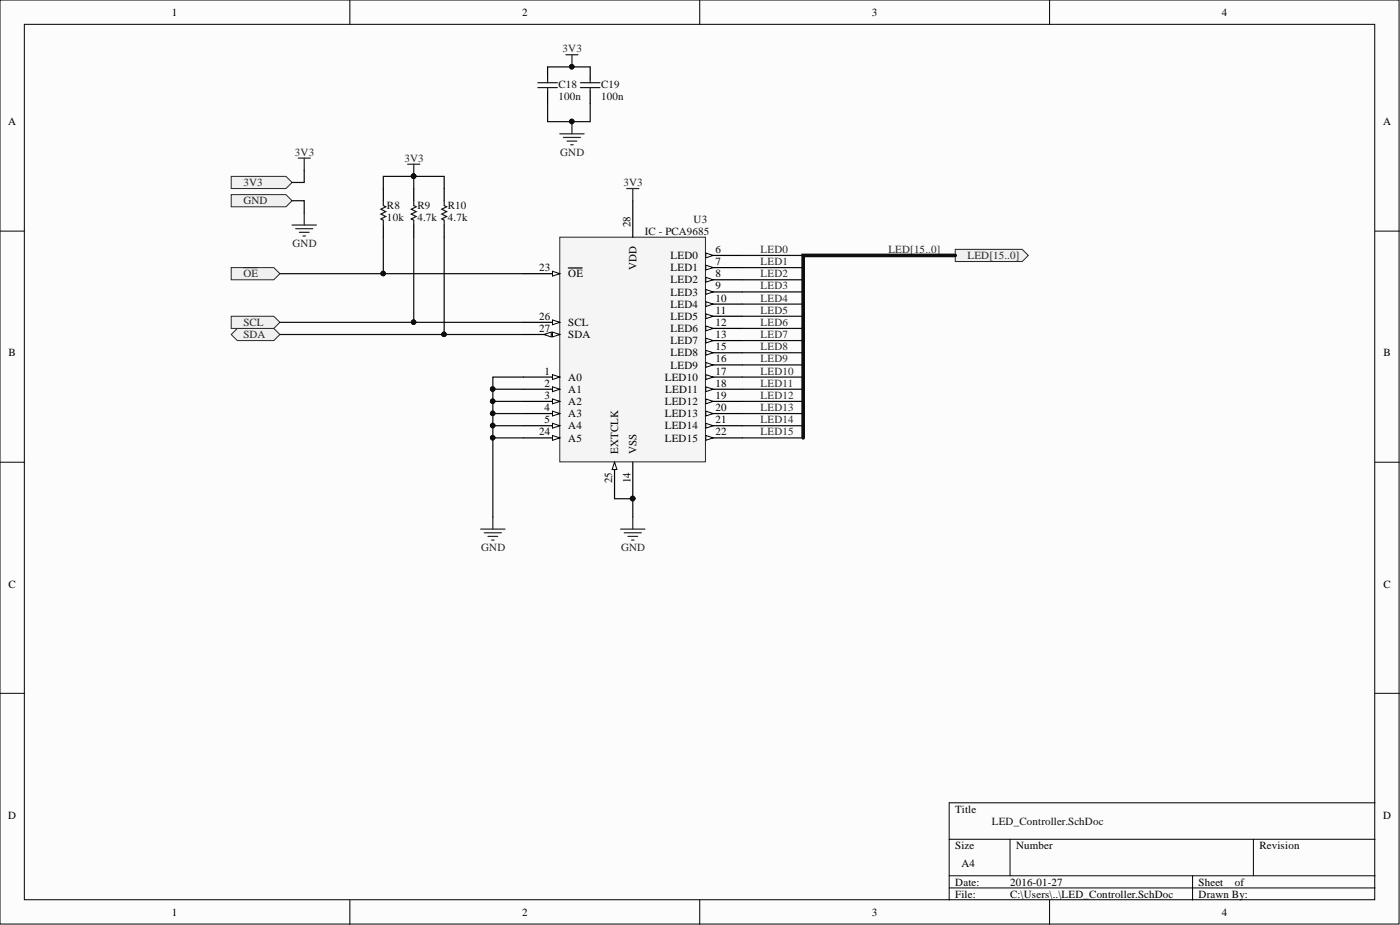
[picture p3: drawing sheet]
<svg xmlns="http://www.w3.org/2000/svg" width="292mm" height="193mm" viewBox="0 0 292 193" stroke-linecap="round" stroke-linejoin="round" font-family="sans-serif">
<defs><g id="words">
<g font-size="2.3">
<text x="35.9" y="3.3">1</text>
<text x="108.9" y="3.3">2</text>
<text x="181.9" y="3.3">3</text>
<text x="254.9" y="3.3">4</text>
<text x="1.7" y="26.1">A</text>
<text x="288.6" y="26.1">A</text>
<text x="131.5" y="47.5" transform="rotate(-90 131.5 47.5)">28</text>
<text x="149.3" y="52.8">6</text>
<text x="112.5" y="56.6">23</text>
<text x="118.6" y="57.9">OE</text>
<text x="132.8" y="56.2" transform="rotate(-90 132.8 56.2)">VDD</text>
<text x="139.9" y="54.1">LED0</text>
<text x="139.9" y="56.6">LED1</text>
<text x="139.9" y="59.1">LED2</text>
<text x="149.3" y="55.3">7</text>
<text x="149.3" y="57.9">8</text>
<text x="139.9" y="61.7">LED3</text>
<text x="139.9" y="64.2">LED4</text>
<text x="149.3" y="60.4">9</text>
<text x="149.3" y="62.9">10</text>
<text x="149.3" y="65.5">11</text>
<text x="112.5" y="66.7">26</text>
<text x="112.5" y="69.3">27</text>
<text x="118.6" y="68">SCL</text>
<text x="118.6" y="70.5">SDA</text>
<text x="139.9" y="66.7">LED5</text>
<text x="139.9" y="69.3">LED6</text>
<text x="139.9" y="71.8">LED7</text>
<text x="149.3" y="68">12</text>
<text x="149.3" y="70.5">13</text>
<text x="1.8" y="74.4">B</text>
<text x="139.9" y="74.4">LED8</text>
<text x="139.9" y="76.9">LED9</text>
<text x="149.3" y="73.1">15</text>
<text x="149.3" y="75.6">16</text>
<text x="288.7" y="74.4">B</text>
<text x="113.6" y="78.2">1</text>
<text x="113.6" y="80.7">2</text>
<text x="113.6" y="83.2">3</text>
<text x="118.6" y="79.4">A0</text>
<text x="118.6" y="82">A1</text>
<text x="138.7" y="79.4">LED10</text>
<text x="138.8" y="82">LED11</text>
<text x="149.3" y="78.2">17</text>
<text x="149.3" y="80.7">18</text>
<text x="149.3" y="83.2">19</text>
<text x="113.6" y="85.8">4</text>
<text x="113.6" y="88.3">5</text>
<text x="118.6" y="84.5">A2</text>
<text x="118.6" y="87">A3</text>
<text x="118.6" y="89.6">A4</text>
<text x="138.7" y="84.5">LED12</text>
<text x="138.7" y="87">LED13</text>
<text x="138.7" y="89.6">LED14</text>
<text x="149.3" y="85.8">20</text>
<text x="149.3" y="88.3">21</text>
<text x="112.5" y="90.8">24</text>
<text x="118.6" y="92.1">A5</text>
<text x="129" y="94.7" transform="rotate(-90 129 94.7)">EXTCLK</text>
<text x="132.8" y="94.7" transform="rotate(-90 132.8 94.7)">VSS</text>
<text x="138.7" y="92.1">LED15</text>
<text x="149.3" y="90.8">22</text>
<text x="127.7" y="100.7" transform="rotate(-90 127.7 100.7)">25</text>
<text x="131.5" y="100.7" transform="rotate(-90 131.5 100.7)">14</text>
<text x="1.8" y="122.6">C</text>
<text x="288.7" y="122.6">C</text>
<text x="1.7" y="170.8">D</text>
<text x="199.3" y="169.5">Title</text>
<text x="288.6" y="170.8">D</text>
<text x="199.3" y="177.1">Size</text>
<text x="212" y="177.1">Number</text>
<text x="262.8" y="177.1">Revision</text>
<text x="199.3" y="184.7">Date:</text>
<text x="200.6" y="180.9">A4</text>
<text x="210.7" y="184.7">2016-01-27</text>
<text x="250.1" y="184.7">Sheet</text>
<text x="257.7" y="184.7">of</text>
<text x="35.9" y="191.1">1</text>
<text x="108.9" y="191.1">2</text>
<text x="181.9" y="191.1">3</text>
<text x="199.3" y="187.3">File:</text>
<text x="210.7" y="187.3">C:\Users\..\LED_Controller.SchDoc</text>
<text x="250.1" y="187.3">Drawn By:</text>
<text x="254.9" y="191.1">4</text>
</g>
<g font-size="2.3" fill="#262626">
<text x="117.4" y="10.9">3V3</text>
<text x="61.5" y="32.5">3V3</text>
<text x="84.4" y="33.8">3V3</text>
<text x="116.9" y="32.5">GND</text>
<text x="50.8" y="38.8">3V3</text>
<text x="130.1" y="38.8">3V3</text>
<text x="50.8" y="42.6">GND</text>
<text x="61" y="51.5">GND</text>
<text x="158.7" y="52.8">LED0</text>
<text x="185.3" y="52.8">LED[15..0]</text>
<text x="50.8" y="57.9">OE</text>
<text x="158.7" y="55.3">LED1</text>
<text x="158.7" y="57.9">LED2</text>
<text x="201.8" y="54.1">LED[15..0]</text>
<text x="158.7" y="60.4">LED3</text>
<text x="158.7" y="62.9">LED4</text>
<text x="158.7" y="65.5">LED5</text>
<text x="50.8" y="70.5">SDA</text>
<text x="50.8" y="68">SCL</text>
<text x="158.7" y="68">LED6</text>
<text x="158.7" y="70.5">LED7</text>
<text x="158.7" y="73.1">LED8</text>
<text x="158.7" y="75.6">LED9</text>
<text x="158.7" y="78.2">LED10</text>
<text x="158.7" y="80.7">LED11</text>
<text x="158.7" y="83.2">LED12</text>
<text x="158.7" y="85.8">LED13</text>
<text x="158.7" y="88.3">LED14</text>
<text x="158.7" y="90.8">LED15</text>
<text x="100.4" y="114.9">GND</text>
<text x="129.6" y="114.9">GND</text>
</g>
<g font-size="2.3" fill="#0e0e0e">
<text x="116.5" y="20.8">100n</text>
<text x="116.5" y="18.3">C18</text>
<text x="125.4" y="20.8">100n</text>
<text x="125.4" y="18.3">C19</text>
<text x="80.7" y="46.2">10k</text>
<text x="80.7" y="43.6">R8</text>
<text x="87.1" y="46.2">4.7k</text>
<text x="87.1" y="43.6">R9</text>
<text x="93.4" y="46.2">4.7k</text>
<text x="93.4" y="43.6">R10</text>
<text x="144.7" y="46.4">U3</text>
<text x="134.6" y="49">IC - PCA9685</text>
<text x="206.9" y="172">LED_Controller.SchDoc</text>
</g>
</g></defs>
<g fill="#fcfcfc" stroke="#000" stroke-width=".21">
<path d="M0 0h291.9v192.8h-291.9z"/>
<path d="M5.1 5.1h281.7v182.6h-281.7z"/>
</g>
<g fill="none" stroke="#000" stroke-width=".21">
<path d="M73 0v5.1M146 0v5.1M219 0v5.1M0 48.2h5.1M286.9 48.2h5.1M0 96.4h5.1M286.9 96.4h5.1M0 144.6h5.1M286.9 144.6h5.1M198 175.1h88.9M210.7 175.1v7.6M261.5 175.1v7.6"/>
<path d="M286.9 167.5h-88.9v20.3M73 187.8v5.1M146 187.8v5.1M198 182.7h88.9M198 185.2h88.9M219 187.8v5.1M248.8 182.7v5.1"/>
</g>
<path d="M129.5 110.4h5.1M130.2 111.1h3.6M131 111.9h2M131.8 112.7h.5M132 107.8v2.6" fill="none" stroke="#262626" stroke-width=".25"/>
<path d="M116.8 49.5h30.4v46.9h-30.4z" fill="#f5f5f5" stroke="#262626" stroke-width=".21"/>
<path d="M109.2 78.7h7.6" fill="none" stroke="#000" stroke-width=".25"/>
<path d="M115.3 78.2l1.5 .5-1.5 .5z" fill="#fcfcfc"/>
<path d="M115.3 78.2l1.5 .5-1.5 .5z" fill="none" stroke="#000" stroke-width=".21"/>
<path d="M109.2 81.2h7.6" fill="none" stroke="#000" stroke-width=".25"/>
<path d="M115.3 80.7l1.5 .5-1.5 .5z" fill="#fcfcfc"/>
<path d="M115.3 80.7l1.5 .5-1.5 .5z" fill="none" stroke="#000" stroke-width=".21"/>
<path d="M109.2 83.7h7.6" fill="none" stroke="#000" stroke-width=".25"/>
<path d="M115.3 83.2l1.5 .5-1.5 .5z" fill="#fcfcfc"/>
<path d="M115.3 83.2l1.5 .5-1.5 .5z" fill="none" stroke="#000" stroke-width=".21"/>
<path d="M109.2 86.3h7.6" fill="none" stroke="#000" stroke-width=".25"/>
<path d="M115.3 85.8l1.5 .5-1.5 .5z" fill="#fcfcfc"/>
<path d="M115.3 85.8l1.5 .5-1.5 .5z" fill="none" stroke="#000" stroke-width=".21"/>
<path d="M109.2 88.8h7.6" fill="none" stroke="#000" stroke-width=".25"/>
<path d="M115.3 88.3l1.5 .5-1.5 .5z" fill="#fcfcfc"/>
<path d="M115.3 88.3l1.5 .5-1.5 .5z" fill="none" stroke="#000" stroke-width=".21"/>
<path d="M132 41.9v7.6M147.3 53.3h7.6M132 96.4v7.6" fill="none" stroke="#000" stroke-width=".25"/>
<circle cx="132" cy="104" r=".47" fill="#0e0e0e" stroke="#0e0e0e" stroke-width=".21"/>
<path d="M147.3 52.8l1.5 .5-1.5 .5z" fill="#fcfcfc"/>
<path d="M147.3 52.8l1.5 .5-1.5 .5z" fill="none" stroke="#000" stroke-width=".21"/>
<path d="M147.3 55.8h7.6" fill="none" stroke="#000" stroke-width=".25"/>
<path d="M147.3 55.3l1.5 .5-1.5 .5z" fill="#fcfcfc"/>
<path d="M147.3 55.3l1.5 .5-1.5 .5z" fill="none" stroke="#000" stroke-width=".21"/>
<path d="M147.3 58.4h7.6" fill="none" stroke="#000" stroke-width=".25"/>
<path d="M147.3 57.9l1.5 .5-1.5 .5z" fill="#fcfcfc"/>
<path d="M147.3 57.9l1.5 .5-1.5 .5z" fill="none" stroke="#000" stroke-width=".21"/>
<path d="M147.3 60.9h7.6" fill="none" stroke="#000" stroke-width=".25"/>
<path d="M147.3 60.4l1.5 .5-1.5 .5z" fill="#fcfcfc"/>
<path d="M147.3 60.4l1.5 .5-1.5 .5z" fill="none" stroke="#000" stroke-width=".21"/>
<path d="M147.3 63.4h7.6" fill="none" stroke="#000" stroke-width=".25"/>
<path d="M147.3 62.9l1.5 .5-1.5 .5z" fill="#fcfcfc"/>
<path d="M147.3 62.9l1.5 .5-1.5 .5z" fill="none" stroke="#000" stroke-width=".21"/>
<path d="M147.3 66h7.6" fill="none" stroke="#000" stroke-width=".25"/>
<path d="M147.3 65.5l1.5 .5-1.5 .5z" fill="#fcfcfc"/>
<path d="M147.3 65.5l1.5 .5-1.5 .5z" fill="none" stroke="#000" stroke-width=".21"/>
<path d="M147.3 68.5h7.6" fill="none" stroke="#000" stroke-width=".25"/>
<path d="M147.3 68l1.5 .5-1.5 .5z" fill="#fcfcfc"/>
<path d="M147.3 68l1.5 .5-1.5 .5z" fill="none" stroke="#000" stroke-width=".21"/>
<path d="M147.3 71.1h7.6" fill="none" stroke="#000" stroke-width=".25"/>
<path d="M147.3 70.5l1.5 .6-1.5 .5z" fill="#fcfcfc"/>
<path d="M147.3 70.5l1.5 .6-1.5 .5z" fill="none" stroke="#000" stroke-width=".21"/>
<path d="M147.3 73.6h7.6" fill="none" stroke="#000" stroke-width=".25"/>
<path d="M147.3 73.1l1.5 .5-1.5 .5z" fill="#fcfcfc"/>
<path d="M147.3 73.1l1.5 .5-1.5 .5z" fill="none" stroke="#000" stroke-width=".21"/>
<path d="M147.3 76.1h7.6" fill="none" stroke="#000" stroke-width=".25"/>
<path d="M147.3 75.6l1.5 .5-1.5 .5z" fill="#fcfcfc"/>
<path d="M147.3 75.6l1.5 .5-1.5 .5z" fill="none" stroke="#000" stroke-width=".21"/>
<path d="M147.3 78.7h7.6" fill="none" stroke="#000" stroke-width=".25"/>
<path d="M147.3 78.2l1.5 .5-1.5 .5z" fill="#fcfcfc"/>
<path d="M147.3 78.2l1.5 .5-1.5 .5z" fill="none" stroke="#000" stroke-width=".21"/>
<path d="M147.3 81.2h7.6" fill="none" stroke="#000" stroke-width=".25"/>
<path d="M147.3 80.7l1.5 .5-1.5 .5z" fill="#fcfcfc"/>
<path d="M147.3 80.7l1.5 .5-1.5 .5z" fill="none" stroke="#000" stroke-width=".21"/>
<path d="M147.3 83.7h7.6" fill="none" stroke="#000" stroke-width=".25"/>
<path d="M147.3 83.2l1.5 .5-1.5 .5z" fill="#fcfcfc"/>
<path d="M147.3 83.2l1.5 .5-1.5 .5z" fill="none" stroke="#000" stroke-width=".21"/>
<path d="M147.3 86.3h7.6" fill="none" stroke="#000" stroke-width=".25"/>
<path d="M147.3 85.8l1.5 .5-1.5 .5z" fill="#fcfcfc"/>
<path d="M147.3 85.8l1.5 .5-1.5 .5z" fill="none" stroke="#000" stroke-width=".21"/>
<path d="M147.3 88.8h7.6" fill="none" stroke="#000" stroke-width=".25"/>
<path d="M147.3 88.3l1.5 .5-1.5 .5z" fill="#fcfcfc"/>
<path d="M147.3 88.3l1.5 .5-1.5 .5z" fill="none" stroke="#000" stroke-width=".21"/>
<path d="M147.3 91.4h7.6" fill="none" stroke="#000" stroke-width=".25"/>
<path d="M147.3 90.8l1.5 .6-1.5 .5z" fill="#fcfcfc"/>
<path d="M147.3 90.8l1.5 .6-1.5 .5z" fill="none" stroke="#000" stroke-width=".21"/>
<path d="M109.2 57.1h7.6" fill="none" stroke="#000" stroke-width=".25"/>
<path d="M115.3 56.6l1.5 .5-1.5 .5z" fill="#fcfcfc"/>
<path d="M115.3 56.6l1.5 .5-1.5 .5z" fill="none" stroke="#000" stroke-width=".21"/>
<path d="M118.6 55.9h1.5M120.2 55.9h1.3M109.2 91.4h7.6" fill="none" stroke="#000" stroke-width=".25"/>
<path d="M115.3 90.8l1.5 .6-1.5 .5z" fill="#fcfcfc"/>
<path d="M115.3 90.8l1.5 .6-1.5 .5z" fill="none" stroke="#000" stroke-width=".21"/>
<path d="M128.2 96.4v7.6" fill="none" stroke="#000" stroke-width=".25"/>
<path d="M128.2 96.4l.5 1.5h-1z" fill="#fcfcfc"/>
<path d="M128.2 96.4l.5 1.5h-1z" fill="none" stroke="#000" stroke-width=".21"/>
<path d="M109.2 67.2h7.6" fill="none" stroke="#000" stroke-width=".25"/>
<path d="M115.3 66.7l1.5 .5-1.5 .6z" fill="#fcfcfc"/>
<path d="M115.3 66.7l1.5 .5-1.5 .6z" fill="none" stroke="#000" stroke-width=".21"/>
<path d="M109.2 69.8h7.6" fill="none" stroke="#000" stroke-width=".25"/>
<path d="M115.3 69.3l1.5 .5-1.5 .5z" fill="#fcfcfc"/>
<path d="M115.3 69.3l1.5 .5-1.5 .5z" fill="none" stroke="#000" stroke-width=".21"/>
<path d="M113.5 69.8l1.5-.5v1z" fill="#fcfcfc"/>
<path d="M113.5 69.8l1.5-.5v1z" fill="none" stroke="#000" stroke-width=".21"/>
<g fill="#0e0e0e" stroke="#0e0e0e" stroke-width=".21">
<circle cx="132" cy="104" r=".47"/>
<circle cx="119.3" cy="25.3" r=".47"/>
</g>
<path d="M116.8 27.9h5.1M117.6 28.7h3.5M118.3 29.4h2M119.1 30.2h.5M119.3 25.4v2.5M130.8 39.3h2.5M132 39.3v2.6" fill="none" stroke="#262626" stroke-width=".25"/>
<path d="M114.3 14v2.5M114.3 19v2.6" fill="none" stroke="#000" stroke-width=".25"/>
<path d="M112.2 18.3h4.1M112.2 17.3h4.1M114.3 16.5v.8M114.3 18.3v.7" fill="none" stroke="#1c1c1c" stroke-width=".25"/>
<g fill="#f0f0f0" stroke="#262626" stroke-width=".21">
<path d="M48.2 69.8l1.3-1.3h7.6l1.3 1.3-1.3 1.3h-7.6z" fill-rule="evenodd"/>
<path d="M48.2 66h8.9l1.3 1.2-1.3 1.3h-8.9z" fill-rule="evenodd"/>
<path d="M48.2 55.8h8.9l1.3 1.3-1.3 1.3h-8.9z" fill-rule="evenodd"/>
</g>
<path d="M50.8 55.8h1.5M52.4 55.8h1.3" fill="none" stroke="#262626" stroke-width=".25"/>
<path d="M199.3 52h14l1.2 1.3-1.2 1.3h-14z" fill-rule="evenodd" fill="#f0f0f0" stroke="#262626" stroke-width=".21"/>
<path d="M85.1 34.3h2.5M86.3 34.3v2.5M100.3 110.4h5.1M101.1 111.1h3.5M101.8 111.9h2M102.6 112.7h.5M102.8 107.8v2.6" fill="none" stroke="#262626" stroke-width=".25"/>
<path d="M80 39.3v2.6M86.3 39.3v2.6M92.7 39.3v2.6M80 46.9v2.6M86.3 46.9v2.6M92.7 46.9v2.6" fill="none" stroke="#000" stroke-width=".25"/>
<path d="M80 41.9v1l.5 .2-1 .5 1 .6-1 .5 1 .5-1 .5 .5 .2v1M86.3 41.9v1l.5 .2-1 .5 1 .6-1 .5 1 .5-1 .5 .5 .2v1M92.7 41.9v1l.5 .2-1 .5 1 .6-1 .5 1 .5-1 .5 .5 .2v1" fill="none" stroke="#1c1c1c" stroke-width=".25"/>
<circle cx="86.3" cy="36.8" r=".47" fill="#0e0e0e" stroke="#0e0e0e" stroke-width=".21"/>
<g fill="#f0f0f0" stroke="#262626" stroke-width=".21">
<path d="M48.2 36.8h11.5l1.2 1.3-1.2 1.2h-11.5z" fill-rule="evenodd"/>
<path d="M48.2 40.6h11.5l1.2 1.3-1.2 1.2h-11.5z" fill-rule="evenodd"/>
</g>
<path d="M118.1 11.4h2.5M119.3 11.4v2.6M62.2 33h2.5M63.5 33v2.5M60.9 46.9h5.1M61.7 47.7h3.6M62.5 48.5h2M63.2 49.2h.5M63.5 44.4v2.5" fill="none" stroke="#262626" stroke-width=".25"/>
<g fill="none" stroke="#0e0e0e" stroke-width=".25">
<path d="M114.3 14h8.8M63.5 35.5v2.6h-2.6M86.3 36.8h6.4v2.5M86.3 36.8h-6.3v2.5M86.3 36.8v2.5M114.3 21.6v3.8h8.8v-3.8M58.4 57.1h50.8M60.9 41.9h2.6v2.5M80 49.5v7.6M86.3 49.5v17.7M92.7 49.5v20.3M154.9 58.4h12.7"/>
<path d="M154.9 55.8h12.7M154.9 53.3h12.7M58.4 69.8h50.8M58.4 67.2h50.8M109.2 78.7h-6.4v2.5M154.9 78.7h12.7M154.9 76.1h12.7M154.9 73.6h12.7M154.9 71.1h12.7M154.9 68.5h12.7M154.9 66h12.7M154.9 63.4h12.7"/>
<path d="M154.9 60.9h12.7M109.2 91.4h-6.4v16.4M109.2 88.8h-6.4v2.6M109.2 86.3h-6.4v2.5M109.2 83.7h-6.4v2.6M109.2 81.2h-6.4v2.5M154.9 91.4h12.7M154.9 88.8h12.7M154.9 86.3h12.7M154.9 83.7h12.7M154.9 81.2h12.7M128.2 104h3.8v3.8"/>
</g>
<g fill="#0e0e0e" stroke="#0e0e0e" stroke-width=".21">
<circle cx="132" cy="104" r=".47"/>
<circle cx="102.8" cy="91.3" r=".47"/>
<circle cx="102.8" cy="88.8" r=".47"/>
<circle cx="102.8" cy="86.2" r=".47"/>
<circle cx="102.8" cy="83.7" r=".47"/>
<circle cx="102.8" cy="81.2" r=".47"/>
<circle cx="86.3" cy="36.8" r=".47"/>
<circle cx="86.3" cy="67.2" r=".47"/>
<circle cx="92.6" cy="69.7" r=".47"/>
<circle cx="79.9" cy="57.1" r=".47"/>
<circle cx="119.3" cy="25.3" r=".47"/>
<circle cx="119.3" cy="13.9" r=".47"/>
</g>
<path d="M199.3 53.3h-31.7v38.1" fill="none" stroke="#0e0e0e" stroke-width=".76"/>
<path d="M123.1 14v2.5M123.1 19v2.6" fill="none" stroke="#000" stroke-width=".25"/>
<path d="M121.1 18.3h4.1M121.1 17.3h4.1M123.1 16.5v.8M123.1 18.3v.7" fill="none" stroke="#1c1c1c" stroke-width=".25"/>
<use href="#words"/>
</svg>
